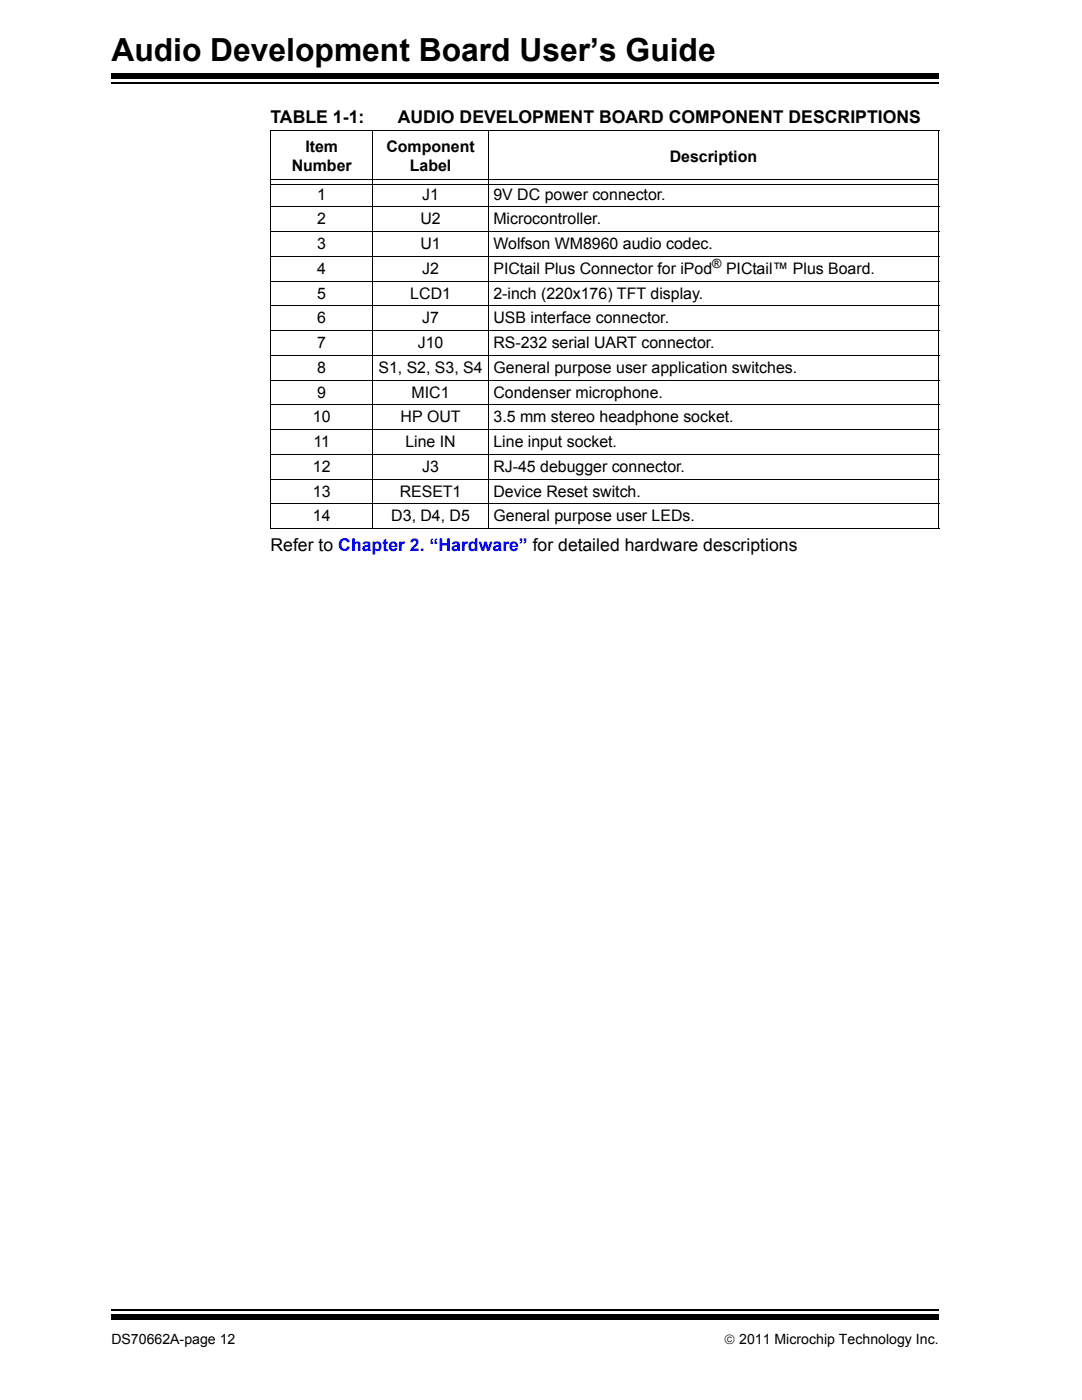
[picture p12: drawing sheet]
<svg xmlns="http://www.w3.org/2000/svg" width="216mm" height="279mm" viewBox="0 0 216 279" stroke-linecap="round" stroke-linejoin="round" font-family="sans-serif">
<defs><g id="words">
<text font-size="6.3" x="22.2" y="12.1">Audio Development Board User’s Guide</text>
<g font-size="3.5">
<text x="54" y="24.6">TABLE 1-1:</text>
<text x="79.4" y="24.6">AUDIO DEVELOPMENT BOARD COMPONENT DESCRIPTIONS</text>
<text x="54" y="109.9">Refer to Chapter 2. “Hardware” for detailed hardware descriptions</text>
</g>
<g font-size="3.2">
<text x="58.2" y="34.2">Number</text>
<text x="60.9" y="30.3">Item</text>
<text x="77.1" y="30.3">Component</text>
<text x="81.8" y="34.2">Label</text>
<text x="133.6" y="32.3">Description</text>
<text x="63.3" y="39.9">1</text>
<text x="84.2" y="39.9">J1</text>
<text x="98.5" y="39.9">9V DC power connector.</text>
<text x="63.3" y="44.8">2</text>
<text x="83.9" y="44.8">U2</text>
<text x="98.5" y="44.8">Microcontroller.</text>
<text x="63.3" y="49.7">3</text>
<text x="83.9" y="49.7">U1</text>
<text x="98.5" y="49.7">Wolfson WM8960 audio codec.</text>
<text x="63.3" y="59.6">5</text>
<text x="63.3" y="54.7">4</text>
<text x="81.9" y="59.6">LCD1</text>
<text x="84.2" y="54.7">J2</text>
<text x="98.5" y="54.7">PICtail Plus Connector for iPod</text>
<text x="98.5" y="59.6">2-inch (220x176) TFT display.</text>
<text x="144.9" y="54.7">PICtail™ Plus Board.</text>
<text x="63.3" y="64.6">6</text>
<text x="84.2" y="64.6">J7</text>
<text x="98.5" y="64.6">USB interface connector.</text>
<text x="63.3" y="69.5">7</text>
<text x="83.4" y="69.5">J10</text>
<text x="98.5" y="69.5">RS-232 serial UART connector.</text>
<text x="63.3" y="74.4">8</text>
<text x="75.5" y="74.4">S1, S2, S3, S4 General purpose user application switches.</text>
<text x="63.3" y="79.4">9</text>
<text x="82.1" y="79.4">MIC1</text>
<text x="98.5" y="79.4">Condenser microphone.</text>
<text x="62.4" y="84.3">10</text>
<text x="62.5" y="89.3">11</text>
<text x="79.9" y="84.3">HP OUT</text>
<text x="80.9" y="89.3">Line IN</text>
<text x="98.5" y="89.3">Line input socket.</text>
<text x="98.5" y="84.3">3.5 mm stereo headphone socket.</text>
<text x="62.4" y="94.2">12</text>
<text x="84.2" y="94.2">J3</text>
<text x="98.5" y="94.2">RJ-45 debugger connector.</text>
<text x="62.4" y="99.1">13</text>
<text x="79.8" y="99.1">RESET1</text>
<text x="98.5" y="99.1">Device Reset switch.</text>
<text x="62.4" y="104.1">14</text>
<text x="78.1" y="104.1">D3, D4, D5</text>
<text x="98.5" y="104.1">General purpose user LEDs.</text>
</g>
<g font-size="2.8">
<text x="22.2" y="268.1">DS70662A-page 12</text>
<text x="144.5" y="268.1">© 2011 Microchip Technology Inc.</text>
</g>
<text font-size="2.5" x="142.1" y="53.4">®</text>
</g></defs>
<path d="M22.2 16.5h165.1" fill="none" stroke="#000" stroke-width=".36"/>
<path d="M22.2 14.6h165.1v1.1h-165.1z" fill="#000"/>
<path d="M22.2 260.3h165.1v6h-165.1z" fill="#fff"/>
<path d="M22.2 261.4h165.1" fill="none" stroke="#000" stroke-width=".36"/>
<path d="M22.2 262.4h165.1v1h-165.1z" fill="#000"/>
<g fill="none" stroke="#000" stroke-width=".2">
<path d="M53.9 26.1h133.5M54 26.2v79.2M54.1 35.9h133.1M54.1 36.8h133.1M74.4 26v79.6M97.4 26v79.6M187.3 26.2v79.2M53.9 41.3h133.5M53.9 46.2h133.5M53.9 51.1h133.5M53.9 56.1h133.5M53.9 61h133.5"/>
<path d="M53.9 66h133.5M53.9 70.9h133.5M53.9 75.8h133.5M53.9 80.8h133.5M53.9 85.7h133.5M53.9 90.7h133.5M53.9 95.6h133.5M53.9 100.5h133.5M53.9 105.5h133.5"/>
</g>
<use href="#words"/>
</svg>
